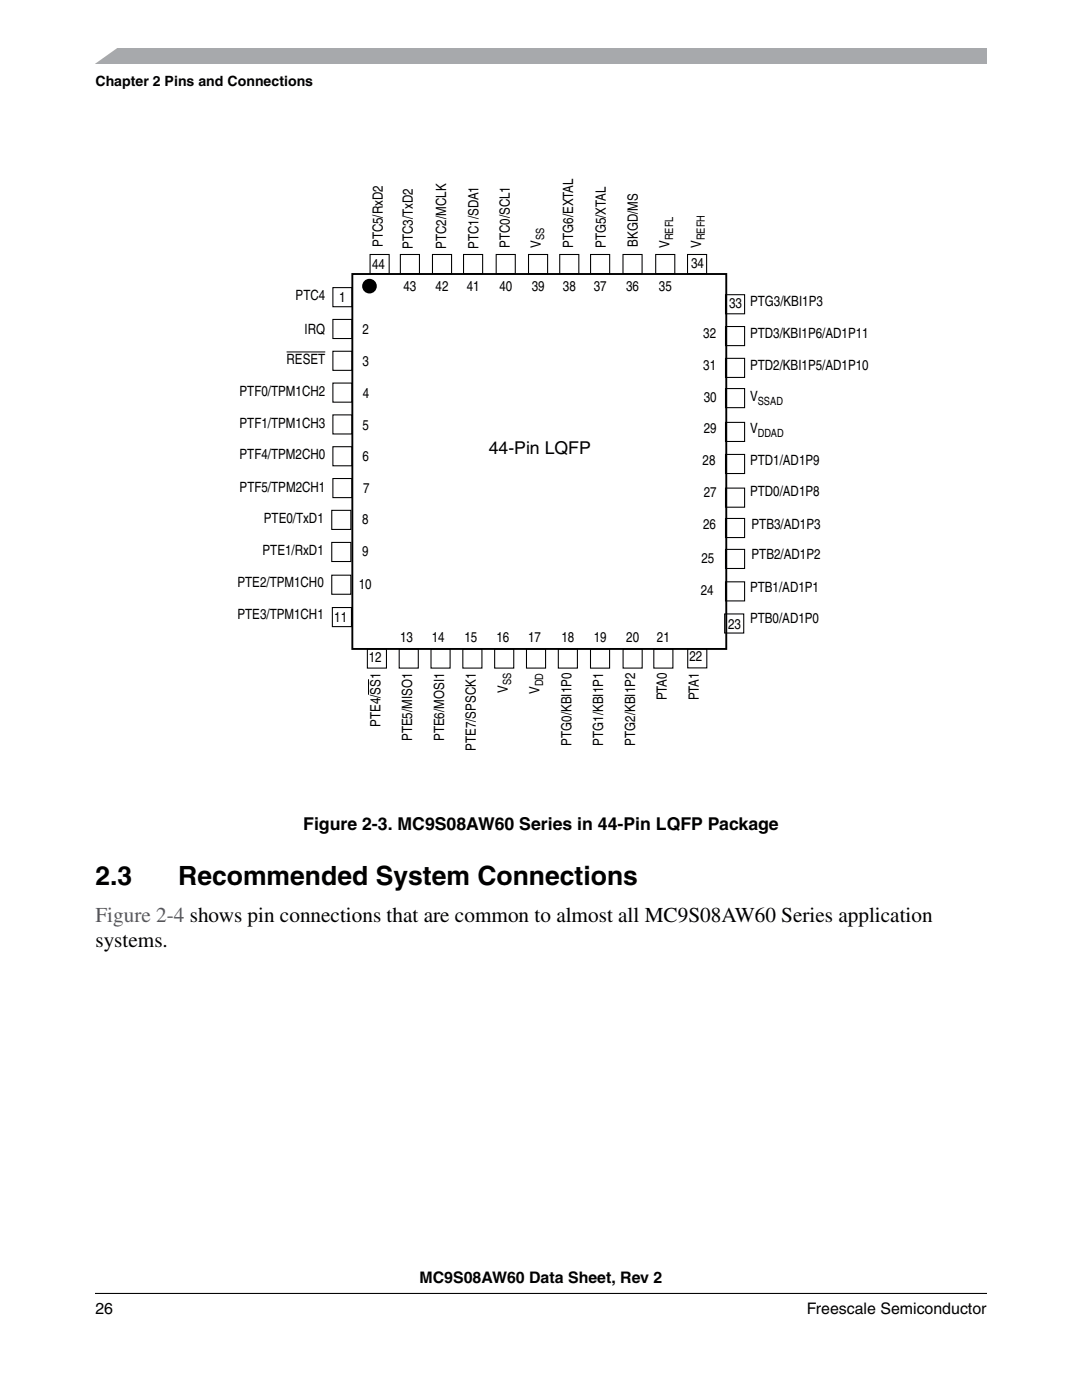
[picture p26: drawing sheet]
<svg xmlns="http://www.w3.org/2000/svg" width="216mm" height="279mm" viewBox="0 0 216 279" stroke-linecap="round" stroke-linejoin="round" font-family="sans-serif">
<defs><g id="words">
<g font-size="5.3">
<text x="19" y="176.6">2.3</text>
<text x="35.6" y="176.6">Recommended System Connections</text>
</g>
<text font-size="4.2" fill="#474285" x="19" y="184">Figure 2-4 shows pin connections that are common to almost all MC9S08AW60 Series application</text>
<text font-size="4.2" x="19" y="189">systems.</text>
<g font-size="3.5">
<text x="97.5" y="90.6">44-Pin LQFP</text>
<text x="60.5" y="165.6">Figure 2-3. MC9S08AW60 Series in 44-Pin LQFP Package</text>
</g>
<g font-size="3.2">
<text x="83.7" y="256.1">MC9S08AW60 Data Sheet, Rev 2</text>
<text x="19" y="262.3">26</text>
<text x="161" y="262.3">Freescale Semiconductor</text>
</g>
<g font-size="2.8">
<text x="19" y="17.2">Chapter 2 Pins and Connections</text>
<text x="74.2" y="53.7">44</text>
<text x="76.4" y="49.3" transform="rotate(-90 76.4 49.3)">PTC5/RxD2</text>
<text x="82.4" y="49.7" transform="rotate(-90 82.4 49.7)">PTC3/TxD2</text>
<text x="89.1" y="49.7" transform="rotate(-90 89.1 49.7)">PTC2/MCLK</text>
<text x="95.5" y="49.7" transform="rotate(-90 95.5 49.7)">PTC1/SDA1</text>
<text x="101.7" y="49.5" transform="rotate(-90 101.7 49.5)">PTC0/SCL1</text>
<text x="107.9" y="49.5" transform="rotate(-90 107.9 49.5)">V</text>
<text x="114.4" y="49.4" transform="rotate(-90 114.4 49.4)">PTG6/EXTAL</text>
<text x="120.9" y="49.5" transform="rotate(-90 120.9 49.5)">PTG5/XTAL</text>
<text x="127.2" y="49.2" transform="rotate(-90 127.2 49.2)">BKGD/MS</text>
<text x="133.6" y="49.5" transform="rotate(-90 133.6 49.5)">V</text>
<text x="137.9" y="53.5">34</text>
<text x="139.9" y="49.5" transform="rotate(-90 139.9 49.5)">V</text>
<text x="59" y="59.9">PTC4</text>
<text x="80.5" y="58">43</text>
<text x="86.9" y="58">42</text>
<text x="93.1" y="58">41</text>
<text x="99.6" y="58">40</text>
<text x="106.1" y="58">39</text>
<text x="112.3" y="58">38</text>
<text x="118.5" y="58">37</text>
<text x="124.9" y="58">36</text>
<text x="131.5" y="58">35</text>
<text x="67.7" y="60.3">1</text>
<text x="145.5" y="61.5">33</text>
<text x="149.7" y="61.1">PTG3/KBI1P3</text>
<text x="60.8" y="66.7">IRQ</text>
<text x="72.3" y="66.7">2</text>
<text x="140.3" y="67.4">32</text>
<text x="149.7" y="67.4">PTD3/KBI1P6/AD1P11</text>
<text x="57.2" y="72.6">RESET</text>
<text x="72.3" y="73">3</text>
<text x="140.3" y="73.8">31</text>
<text x="149.7" y="73.8">PTD2/KBI1P5/AD1P10</text>
<text x="47.8" y="79">PTF0/TPM1CH2</text>
<text x="72.4" y="79.4">4</text>
<text x="140.4" y="80.1">30</text>
<text x="149.7" y="80.1">V</text>
<text x="47.8" y="85.3">PTF1/TPM1CH3</text>
<text x="72.3" y="85.7">5</text>
<text x="140.4" y="86.5">29</text>
<text x="149.7" y="86.5">V</text>
<text x="47.8" y="91.7">PTF4/TPM2CH0</text>
<text x="72.3" y="92.1">6</text>
<text x="140.2" y="92.8">28</text>
<text x="149.7" y="92.8">PTD1/AD1P9</text>
<text x="47.8" y="98.2">PTF5/TPM2CH1</text>
<text x="72.5" y="98.4">7</text>
<text x="140.4" y="99.2">27</text>
<text x="149.7" y="99">PTD0/AD1P8</text>
<text x="52.7" y="104.4">PTE0/TxD1</text>
<text x="72.3" y="104.5">8</text>
<text x="140.3" y="105.5">26</text>
<text x="150" y="105.5">PTB3/AD1P3</text>
<text x="52.4" y="110.8">PTE1/RxD1</text>
<text x="72.3" y="110.9">9</text>
<text x="140" y="112.4">25</text>
<text x="150" y="111.6">PTB2/AD1P2</text>
<text x="47.4" y="117.1">PTE2/TPM1CH0</text>
<text x="71.6" y="117.5">10</text>
<text x="139.8" y="118.8">24</text>
<text x="149.7" y="118.2">PTB1/AD1P1</text>
<text x="47.4" y="123.5">PTE3/TPM1CH1</text>
<text x="66.7" y="124.2">11</text>
<text x="145.3" y="125.4">23</text>
<text x="149.7" y="124.4">PTB0/AD1P0</text>
<text x="79.8" y="128.2">13</text>
<text x="86.1" y="128.2">14</text>
<text x="92.7" y="128.2">15</text>
<text x="99.1" y="128.2">16</text>
<text x="105.4" y="128.2">17</text>
<text x="112" y="128.1">18</text>
<text x="118.5" y="128.1">19</text>
<text x="125" y="128.1">20</text>
<text x="131.1" y="128.1">21</text>
<text x="137.6" y="132">22</text>
<text x="73.6" y="132.2">12</text>
<text x="101.3" y="138.3" transform="rotate(-90 101.3 138.3)">V</text>
<text x="107.7" y="138.5" transform="rotate(-90 107.7 138.5)">V</text>
<text x="133.1" y="139.8" transform="rotate(-90 133.1 139.8)">PTA0</text>
<text x="139.4" y="139.8" transform="rotate(-90 139.4 139.8)">PTA1</text>
<text x="75.9" y="145.1" transform="rotate(-90 75.9 145.1)">PTE4/SS1</text>
<text x="82.3" y="147.9" transform="rotate(-90 82.3 147.9)">PTE5/MISO1</text>
<text x="88.6" y="147.9" transform="rotate(-90 88.6 147.9)">PTE6/MOSI1</text>
<text x="95" y="149.8" transform="rotate(-90 95 149.8)">PTE7/SPSCK1</text>
<text x="114" y="148.8" transform="rotate(-90 114 148.8)">PTG0/KBI1P0</text>
<text x="120.4" y="148.8" transform="rotate(-90 120.4 148.8)">PTG1/KBI1P1</text>
<text x="126.7" y="148.8" transform="rotate(-90 126.7 148.8)">PTG2/KBI1P2</text>
</g>
<g font-size="2.3">
<text x="108.6" y="47.9" transform="rotate(-90 108.6 47.9)">SS</text>
<text x="134.3" y="48" transform="rotate(-90 134.3 48)">REFL</text>
<text x="140.6" y="48" transform="rotate(-90 140.6 48)">REFH</text>
<text x="151.2" y="80.8">SSAD</text>
<text x="151.2" y="87.2">DDAD</text>
<text x="102" y="136.7" transform="rotate(-90 102 136.7)">SS</text>
<text x="108.4" y="136.9" transform="rotate(-90 108.4 136.9)">DD</text>
</g>
</g></defs>
<path d="M19 9.5h177.8v3.2h-177.8z" fill="#a7a9ac"/>
<g fill="#fff">
<path d="M17.1 9.2h6.8l-5.3 3.8h-1.5z"/>
<path d="M19 258.1h177.8z"/>
</g>
<path d="M19 257.2h177.8v2.3h-177.8z" fill="#fff"/>
<path d="M19 258.1h177.8" fill="none" stroke="#000" stroke-width=".21"/>
<path d="M39.5 89.8h25.4v3.2h-25.4z" fill="#fff"/>
<g fill="none" stroke="#000" stroke-width=".38">
<path d="M70.3 54.7h74.6v74.8h-74.6z"/>
<circle cx="73.7" cy="57.1" r="1.27"/>
</g>
<g fill="none" stroke="#000" stroke-width=".21">
<path d="M66.4 57.4h3.8v3.8h-3.8zM73.8 50.8h3.9v3.8h-3.9zM130.8 50.8h3.8v3.8h-3.8zM137.2 50.8h3.8v3.8h-3.8zM144.8 58.8h3.8v3.8h-3.8zM66.4 63.8h3.8v3.8h-3.8zM66.4 70.1h3.8v3.8h-3.8zM66.4 76.5h3.8v3.8h-3.8zM66.4 82.8h3.8v3.8h-3.8zM66.4 89.2h3.8v3.8h-3.8zM66.4 95.5h3.8v3.8h-3.8zM144.8 90.7h3.8v3.8h-3.8z"/>
<path d="M144.8 97.4h3.8v3.8h-3.8zM66.2 101.9h3.8v3.8h-3.8zM144.8 103.5h3.8v3.8h-3.8zM144.8 109.6h3.8v3.9h-3.8zM144.8 116.1h3.8v3.8h-3.8zM73.3 129.5h3.8v3.8h-3.8zM79.7 129.5h3.8v3.8h-3.8zM86 129.5h3.8v3.8h-3.8zM92.4 129.5h3.8v3.8h-3.8zM98.7 129.5h3.8v3.8h-3.8zM105.1 129.5h3.8v3.8h-3.8zM111.4 129.5h3.8v3.8h-3.8z"/>
<path d="M137.2 129.5h3.8v3.8h-3.8zM144.6 122.5h3.8v3.8h-3.8z"/>
</g>
<path d="M73 56.1l.7-.3v1.3v-1.3a1.27 1.27 0 0 1 1.2 1.7 1.27 1.27 0 0 1-1.9 .6 1.27 1.27 0 0 1 0-2z" fill="#000"/>
<path d="M39.5 70.7h25.4v3.2h-25.4z" fill="#fff"/>
<path d="M57.2 70.2h7.7" fill="none" stroke="#000" stroke-width=".2"/>
<g fill="#fff">
<path d="M39.5 77.1h25.4v3.2h-25.4z"/>
<path d="M124.8 134.3h3.2v25.4h-3.2z"/>
<path d="M118.5 134.3h3.2v25.4h-3.2z"/>
<path d="M112.1 134.3h3.2v25.4h-3.2z"/>
<path d="M105.8 134.3h3.2v25.4h-3.2z"/>
<path d="M99.4 134.3h3.2v25.4h-3.2z"/>
<path d="M93.1 134.3h3.2v25.4h-3.2z"/>
<path d="M86.7 134.3h3.2v25.4h-3.2z"/>
<path d="M149.7 97.2h25.4v3.2h-25.4z"/>
<path d="M149.7 90.9h25.4v3.2h-25.4z"/>
<path d="M149.7 84.6h25.4v3.1h-25.4z"/>
<path d="M149.7 78.2h25.4v3.2h-25.4z"/>
<path d="M149.7 116.3h25.4v3h-25.4z"/>
<path d="M138.1 24.1h3.1v25.4h-3.1z"/>
<path d="M74.5 23.9h3.2v25.4h-3.2z"/>
<path d="M119 24.1h3.2v25.4h-3.2z"/>
<path d="M125.4 23.8h3.1v25.4h-3.1z"/>
<path d="M131.7 24.1h3.2v25.4h-3.2z"/>
<path d="M149.7 59.2h27v3.1h-27z"/>
</g>
<path d="M66.2 108.3h3.8v3.8h-3.8z" fill="none" stroke="#000" stroke-width=".21"/>
<path d="M39.5 96.3h25.4v3.2h-25.4z" fill="#fff"/>
<path d="M66.2 114.8h3.8v3.8h-3.8z" fill="none" stroke="#000" stroke-width=".21"/>
<path d="M39.2 102.5h25.4v3.2h-25.4z" fill="#fff"/>
<path d="M66.3 121.2h3.8v3.9h-3.8z" fill="none" stroke="#000" stroke-width=".21"/>
<path d="M39.2 121.6h25.4v3.1h-25.4z" fill="#fff"/>
<path d="M117.8 129.5h3.8v3.8h-3.8z" fill="none" stroke="#000" stroke-width=".21"/>
<path d="M131.2 134.3h3.2v25.4h-3.2z" fill="#fff"/>
<path d="M124.3 129.5h3.8v3.8h-3.8z" fill="none" stroke="#000" stroke-width=".21"/>
<path d="M137.5 134.3h3.2v25.4h-3.2z" fill="#fff"/>
<path d="M130.5 129.5h3.8v3.8h-3.8z" fill="none" stroke="#000" stroke-width=".21"/>
<g fill="#fff">
<path d="M150 103.6h25.4v3.2h-25.4z"/>
<path d="M150 109.7h25.4v3.2h-25.4z"/>
</g>
<path d="M124.3 50.8h3.8v3.8h-3.8z" fill="none" stroke="#000" stroke-width=".21"/>
<path d="M112.5 24h3.2v25.4h-3.2z" fill="#fff"/>
<path d="M117.8 50.8h3.9v3.8h-3.9z" fill="none" stroke="#000" stroke-width=".21"/>
<path d="M106 24.1h3.2v25.4h-3.2z" fill="#fff"/>
<path d="M111.7 50.8h3.8v3.8h-3.8z" fill="none" stroke="#000" stroke-width=".21"/>
<path d="M99.9 24.1h3.1v25.4h-3.1z" fill="#fff"/>
<path d="M105.5 50.8h3.8v3.8h-3.8z" fill="none" stroke="#000" stroke-width=".21"/>
<g fill="#fff">
<path d="M93.6 24.3h3.2v25.4h-3.2z"/>
<path d="M39.5 83.4h25.4v3.2h-25.4z"/>
<path d="M39.2 108.9h25.4v3.1h-25.4z"/>
<path d="M39.2 115.2h25.4v3.2h-25.4z"/>
</g>
<path d="M144.8 84.3h3.8v3.8h-3.8z" fill="none" stroke="#000" stroke-width=".21"/>
<path d="M149.7 71.9h25.4v3.1h-25.4z" fill="#fff"/>
<path d="M144.8 77.5h3.8v3.9h-3.8zM144.8 71.5h3.8v3.8h-3.8zM144.8 65.2h3.8v3.8h-3.8z" fill="none" stroke="#000" stroke-width=".21"/>
<path d="M149.7 65.5h25.4v3.2h-25.4z" fill="#fff"/>
<path d="M79.9 50.8h3.8v3.8h-3.8z" fill="none" stroke="#000" stroke-width=".21"/>
<path d="M80.5 24.3h3.2v25.4h-3.2z" fill="#fff"/>
<path d="M86.3 50.8h3.8v3.8h-3.8zM92.5 50.8h3.8v3.8h-3.8zM99 50.8h3.8v3.8h-3.8z" fill="none" stroke="#000" stroke-width=".21"/>
<g fill="#fff">
<path d="M87.2 24.3h3.2v25.4h-3.2z"/>
<path d="M39.5 58h25.4v3.3h-25.4z"/>
<path d="M39.5 64.8h25.4v3.2h-25.4z"/>
<path d="M74 134.3h3.2v25.4h-3.2z"/>
</g>
<path d="M73.5 135.6v3" fill="none" stroke="#000" stroke-width=".2"/>
<g fill="#fff">
<path d="M80.4 134.3h3.2v25.4h-3.2z"/>
<path d="M149.7 122.5h25.4v3.2h-25.4z"/>
</g>
<use href="#words"/>
</svg>
